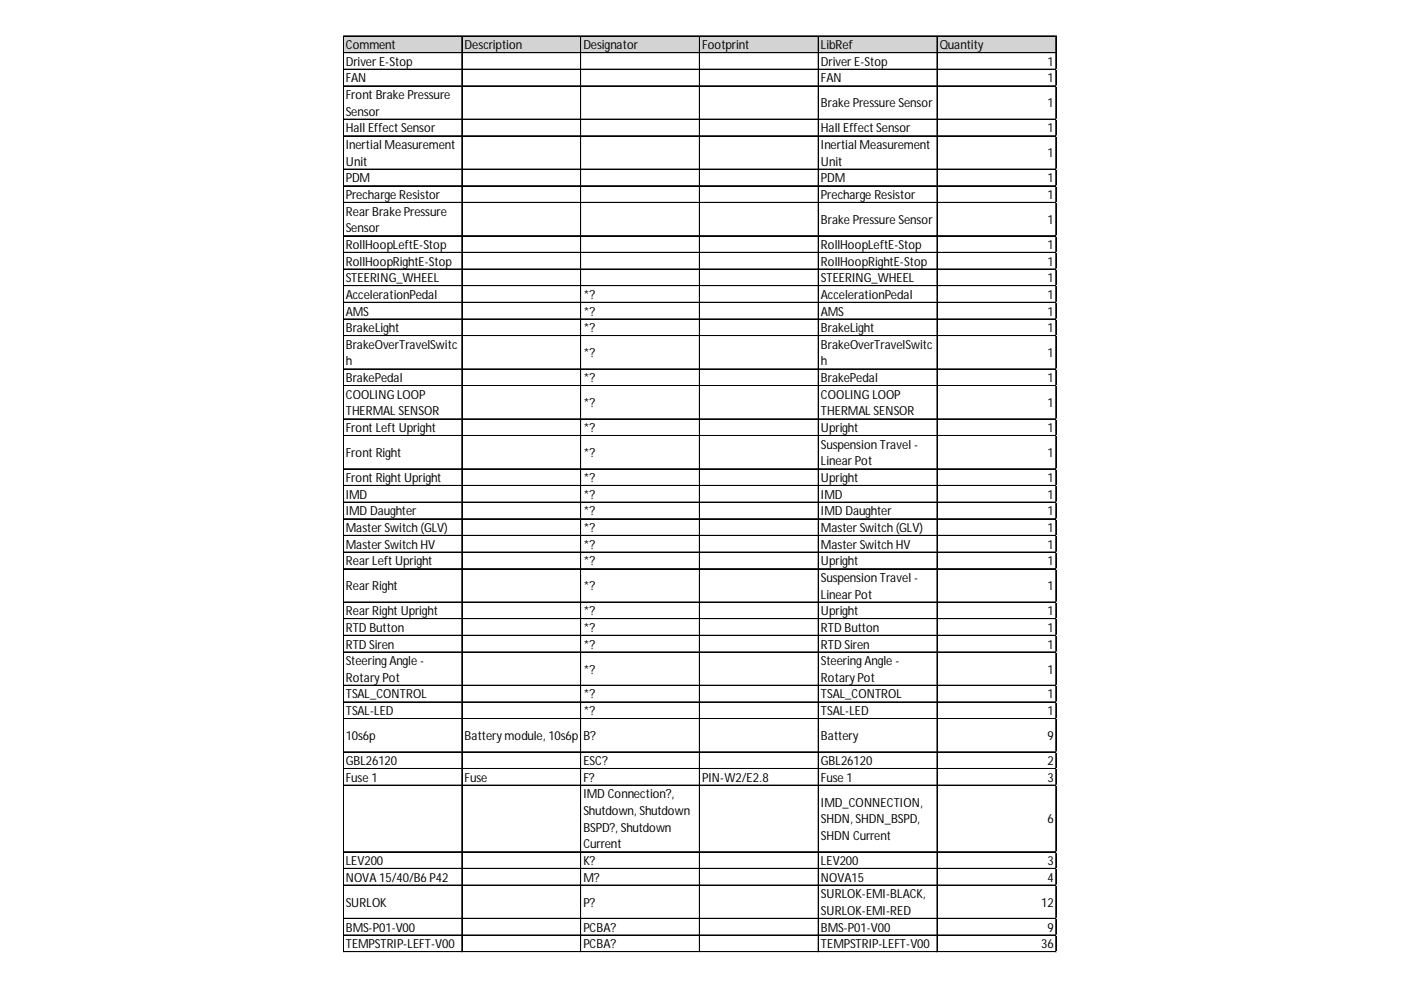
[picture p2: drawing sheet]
<svg xmlns="http://www.w3.org/2000/svg" width="297mm" height="210mm" viewBox="0 0 297 210" stroke-linecap="round" stroke-linejoin="round" font-family="sans-serif">
<defs><g id="words">
<g font-size="2.6">
<text x="73.3" y="10.4">Comment</text>
<text x="98.5" y="10.4">Description</text>
<text x="123.7" y="10.4">Designator</text>
<text x="148.9" y="10.4">Footprint</text>
<text x="174.1" y="10.4">LibRef</text>
<text x="199.2" y="10.4">Quantity</text>
<text x="73.3" y="13.9">Driver E-Stop</text>
<text x="73.3" y="17.5">FAN</text>
<text x="174.1" y="13.9">Driver E-Stop</text>
<text x="174.1" y="17.5">FAN</text>
<text x="222.1" y="13.9">1</text>
<text x="222.1" y="17.5">1</text>
<text x="73.3" y="21">Front Brake Pressure</text>
<text x="174.1" y="22.8">Brake Pressure Sensor</text>
<text x="222.1" y="22.8">1</text>
<text x="73.3" y="24.5">Sensor</text>
<text x="73.3" y="28.1">Hall Effect Sensor</text>
<text x="174.1" y="28.1">Hall Effect Sensor</text>
<text x="222.1" y="28.1">1</text>
<text x="73.3" y="31.6">Inertial Measurement</text>
<text x="73.3" y="35.1">Unit</text>
<text x="174.1" y="31.6">Inertial Measurement</text>
<text x="174.1" y="35.1">Unit</text>
<text x="222.1" y="33.4">1</text>
<text x="73.3" y="38.7">PDM</text>
<text x="174.1" y="38.7">PDM</text>
<text x="222.1" y="38.7">1</text>
<text x="73.3" y="42.2">Precharge Resistor</text>
<text x="73.3" y="45.7">Rear Brake Pressure</text>
<text x="174.1" y="42.2">Precharge Resistor</text>
<text x="174.1" y="47.5">Brake Pressure Sensor</text>
<text x="222.1" y="42.2">1</text>
<text x="222.1" y="47.5">1</text>
<text x="73.3" y="49.3">Sensor</text>
<text x="73.3" y="52.8">RollHoopLeftE-Stop</text>
<text x="174.1" y="52.8">RollHoopLeftE-Stop</text>
<text x="222.1" y="52.8">1</text>
<text x="73.3" y="56.3">RollHoopRightE-Stop</text>
<text x="73.3" y="59.8">STEERING_WHEEL</text>
<text x="174.1" y="56.3">RollHoopRightE-Stop</text>
<text x="174.1" y="59.8">STEERING_WHEEL</text>
<text x="222.1" y="56.3">1</text>
<text x="222.1" y="59.8">1</text>
<text x="73.3" y="63.4">AccelerationPedal</text>
<text x="123.7" y="63.4">*?</text>
<text x="174.1" y="63.4">AccelerationPedal</text>
<text x="222.1" y="63.4">1</text>
<text x="73.3" y="66.9">AMS</text>
<text x="73.3" y="70.4">BrakeLight</text>
<text x="123.7" y="66.9">*?</text>
<text x="123.7" y="70.4">*?</text>
<text x="174.1" y="66.9">AMS</text>
<text x="174.1" y="70.4">BrakeLight</text>
<text x="222.1" y="66.9">1</text>
<text x="222.1" y="70.4">1</text>
<text x="73.3" y="74">BrakeOverTravelSwitc</text>
<text x="73.3" y="77.5">h</text>
<text x="123.7" y="75.7">*?</text>
<text x="174.1" y="74">BrakeOverTravelSwitc</text>
<text x="174.1" y="77.5">h</text>
<text x="222.1" y="75.7">1</text>
<text x="73.3" y="81">BrakePedal</text>
<text x="123.7" y="81">*?</text>
<text x="174.1" y="81">BrakePedal</text>
<text x="222.1" y="81">1</text>
<text x="73.3" y="84.6">COOLING LOOP</text>
<text x="73.3" y="88.1">THERMAL SENSOR</text>
<text x="123.7" y="86.3">*?</text>
<text x="174.1" y="84.6">COOLING LOOP</text>
<text x="174.1" y="88.1">THERMAL SENSOR</text>
<text x="222.1" y="86.3">1</text>
<text x="73.3" y="91.6">Front Left Upright</text>
<text x="123.7" y="91.6">*?</text>
<text x="174.1" y="91.6">Upright</text>
<text x="174.1" y="95.1">Suspension Travel -</text>
<text x="222.1" y="91.6">1</text>
<text x="73.3" y="96.9">Front Right</text>
<text x="123.7" y="96.9">*?</text>
<text x="174.1" y="98.7">Linear Pot</text>
<text x="222.1" y="96.9">1</text>
<text x="73.3" y="102.2">Front Right Upright</text>
<text x="73.3" y="105.7">IMD</text>
<text x="123.7" y="102.2">*?</text>
<text x="123.7" y="105.7">*?</text>
<text x="174.1" y="102.2">Upright</text>
<text x="174.1" y="105.7">IMD</text>
<text x="222.1" y="102.2">1</text>
<text x="222.1" y="105.7">1</text>
<text x="73.3" y="109.3">IMD Daughter</text>
<text x="73.3" y="112.8">Master Switch (GLV)</text>
<text x="123.7" y="109.3">*?</text>
<text x="123.7" y="112.8">*?</text>
<text x="174.1" y="109.3">IMD Daughter</text>
<text x="174.1" y="112.8">Master Switch (GLV)</text>
<text x="222.1" y="109.3">1</text>
<text x="222.1" y="112.8">1</text>
<text x="73.3" y="116.3">Master Switch HV</text>
<text x="73.3" y="119.9">Rear Left Upright</text>
<text x="123.7" y="116.3">*?</text>
<text x="123.7" y="119.9">*?</text>
<text x="174.1" y="116.3">Master Switch HV</text>
<text x="174.1" y="119.9">Upright</text>
<text x="222.1" y="116.3">1</text>
<text x="222.1" y="119.9">1</text>
<text x="73.3" y="125.1">Rear Right</text>
<text x="123.7" y="125.1">*?</text>
<text x="174.1" y="123.4">Suspension Travel -</text>
<text x="222.1" y="125.1">1</text>
<text x="73.3" y="130.4">Rear Right Upright</text>
<text x="123.7" y="130.4">*?</text>
<text x="174.1" y="126.9">Linear Pot</text>
<text x="174.1" y="130.4">Upright</text>
<text x="222.1" y="130.4">1</text>
<text x="73.3" y="134">RTD Button</text>
<text x="73.3" y="137.5">RTD Siren</text>
<text x="123.7" y="134">*?</text>
<text x="123.7" y="137.5">*?</text>
<text x="174.1" y="134">RTD Button</text>
<text x="174.1" y="137.5">RTD Siren</text>
<text x="222.1" y="134">1</text>
<text x="222.1" y="137.5">1</text>
<text x="73.3" y="141">Steering Angle -</text>
<text x="123.7" y="142.8">*?</text>
<text x="174.1" y="141">Steering Angle -</text>
<text x="222.1" y="142.8">1</text>
<text x="73.3" y="144.6">Rotary Pot</text>
<text x="73.3" y="148.1">TSAL_CONTROL</text>
<text x="123.7" y="148.1">*?</text>
<text x="174.1" y="144.6">Rotary Pot</text>
<text x="174.1" y="148.1">TSAL_CONTROL</text>
<text x="222.1" y="148.1">1</text>
<text x="73.3" y="151.6">TSAL-LED</text>
<text x="123.7" y="151.6">*?</text>
<text x="174.1" y="151.6">TSAL-LED</text>
<text x="222.1" y="151.6">1</text>
<text x="73.3" y="156.9">10s6p</text>
<text x="98.5" y="156.9">Battery module, 10s6p</text>
<text x="123.7" y="156.9">B?</text>
<text x="174.1" y="156.9">Battery</text>
<text x="222.1" y="156.9">9</text>
<text x="73.3" y="162.2">GBL26120</text>
<text x="73.3" y="165.7">Fuse 1</text>
<text x="98.5" y="165.7">Fuse</text>
<text x="123.7" y="162.2">ESC?</text>
<text x="123.7" y="165.7">F?</text>
<text x="148.9" y="165.7">PIN-W2/E2.8</text>
<text x="174.1" y="162.2">GBL26120</text>
<text x="174.1" y="165.7">Fuse 1</text>
<text x="222.1" y="162.2">2</text>
<text x="222.1" y="165.7">3</text>
<text x="123.7" y="169.3">IMD Connection?,</text>
<text x="123.7" y="172.8">Shutdown, Shutdown</text>
<text x="174.1" y="171">IMD_CONNECTION,</text>
<text x="123.7" y="176.3">BSPD?, Shutdown</text>
<text x="123.7" y="179.9">Current</text>
<text x="174.1" y="174.6">SHDN, SHDN_BSPD,</text>
<text x="174.1" y="178.1">SHDN Current</text>
<text x="222.1" y="174.6">6</text>
<text x="73.3" y="183.4">LEV200</text>
<text x="123.7" y="183.4">K?</text>
<text x="174.1" y="183.4">LEV200</text>
<text x="222.1" y="183.4">3</text>
<text x="73.3" y="186.9">NOVA 15/40/B6 P42</text>
<text x="123.7" y="186.9">M?</text>
<text x="174.1" y="186.9">NOVA15</text>
<text x="174.1" y="190.5">SURLOK-EMI-BLACK,</text>
<text x="222.1" y="186.9">4</text>
<text x="73.3" y="192.2">SURLOK</text>
<text x="73.3" y="197.5">BMS-P01-V00</text>
<text x="123.7" y="192.2">P?</text>
<text x="123.7" y="197.5">PCBA?</text>
<text x="174.1" y="194">SURLOK-EMI-RED</text>
<text x="174.1" y="197.5">BMS-P01-V00</text>
<text x="220.7" y="192.2">12</text>
<text x="222.1" y="197.5">9</text>
<text x="73.3" y="201">TEMPSTRIP-LEFT-V00</text>
<text x="123.7" y="201">PCBA?</text>
<text x="174.1" y="201">TEMPSTRIP-LEFT-V00</text>
<text x="220.7" y="201">36</text>
</g>
</g></defs>
<path d="M72.8 7.7h151.2v3.6h-151.2z" fill="#d3d3d3"/>
<g fill="none" stroke="#000" stroke-width=".21">
<path d="M72.7 7.6v194.3M72.8 7.6v194.3M72.9 7.6h151.1M72.9 7.7h151.1M72.9 11.1h151.1M72.9 11.2h151.1M72.9 14.7h151.1M72.9 18.2h151.1M72.9 18.3h151.1M97.9 7.8v194.1M98 7.8v194.1M123.1 7.8v194.1"/>
<path d="M123.2 7.8v194.1M148.3 7.8v194.1M148.4 7.8v194.1M173.5 7.8v194.1M198.7 7.8v194.1M223.8 7.8v194.1M223.9 7.8v194.1M72.9 25.3h151.1M72.9 28.8h151.1M72.9 28.9h151.1M72.9 35.8h151.1M72.9 35.9h151.1"/>
<path d="M72.9 39.4h151.1M72.9 42.9h151.1M72.9 43h151.1M72.9 50h151.1M72.9 53.5h151.1M72.9 53.6h151.1M72.9 57h151.1M72.9 57.1h151.1M72.9 60.6h151.1M72.9 64.1h151.1M72.9 64.2h151.1M72.9 67.6h151.1"/>
<path d="M72.9 67.7h151.1M72.9 71.1h151.1M72.9 71.2h151.1M72.9 78.2h151.1M72.9 78.3h151.1M72.9 81.7h151.1M72.9 81.8h151.1M72.9 88.8h151.1M72.9 88.9h151.1M72.9 92.3h151.1M72.9 92.4h151.1M72.9 99.4h151.1"/>
<path d="M72.9 99.5h151.1M72.9 102.9h151.1M72.9 103h151.1M72.9 106.4h151.1M72.9 106.5h151.1M72.9 110h151.1M72.9 110.1h151.1M72.9 113.5h151.1M72.9 113.6h151.1M72.9 117h151.1M72.9 117.1h151.1M72.9 120.6h151.1"/>
<path d="M72.9 127.6h151.1M72.9 127.7h151.1M72.9 131.2h151.1M72.9 134.7h151.1M72.9 134.8h151.1M72.9 138.2h151.1M72.9 138.3h151.1M72.9 145.3h151.1M72.9 145.4h151.1M72.9 148.8h151.1M72.9 148.9h151.1M72.9 152.3h151.1"/>
<path d="M72.9 152.4h151.1M72.9 159.4h151.1M72.9 159.5h151.1M72.9 162.9h151.1M72.9 163h151.1M72.9 166.5h151.1M72.9 180.6h151.1M72.9 180.7h151.1M72.9 184.1h151.1M72.9 184.2h151.1M72.9 187.6h151.1M72.9 187.7h151.1"/>
<path d="M72.9 194.7h151.1M72.9 194.8h151.1M72.9 198.2h151.1M72.9 198.3h151.1M72.9 201.8h151.1"/>
</g>
<path d="M72.7 201.9v.1" fill="none" stroke="#d4d4d4" stroke-width=".21"/>
<path d="M72.7 201.9l.2 .1z" fill="#d4d4d4"/>
<path d="M97.9 201.9v.1" fill="none" stroke="#d4d4d4" stroke-width=".21"/>
<path d="M97.9 201.9l.2 .1z" fill="#d4d4d4"/>
<path d="M123.1 201.9v.1" fill="none" stroke="#d4d4d4" stroke-width=".21"/>
<path d="M123.1 201.9l.1 .1z" fill="#d4d4d4"/>
<path d="M148.3 201.9v.1" fill="none" stroke="#d4d4d4" stroke-width=".21"/>
<path d="M148.3 201.9l.1 .1z" fill="#d4d4d4"/>
<path d="M173.5 201.9v.1" fill="none" stroke="#d4d4d4" stroke-width=".21"/>
<path d="M173.5 201.9l.1 .1z" fill="#d4d4d4"/>
<path d="M198.7 201.9v.1" fill="none" stroke="#d4d4d4" stroke-width=".21"/>
<path d="M198.7 201.9l.1 .1z" fill="#d4d4d4"/>
<path d="M223.8 201.9v.1" fill="none" stroke="#d4d4d4" stroke-width=".21"/>
<path d="M223.8 201.9l.2 .1z" fill="#d4d4d4"/>
<path d="M224 14.7h.1" fill="none" stroke="#d4d4d4" stroke-width=".21"/>
<path d="M224 14.7v.1z" fill="#d4d4d4"/>
<path d="M224 18.2h.1" fill="none" stroke="#d4d4d4" stroke-width=".21"/>
<path d="M224 18.2v.1z" fill="#d4d4d4"/>
<path d="M224 25.3h.1" fill="none" stroke="#d4d4d4" stroke-width=".21"/>
<path d="M224 25.3v.1z" fill="#d4d4d4"/>
<path d="M224 28.8h.1" fill="none" stroke="#d4d4d4" stroke-width=".21"/>
<path d="M224 28.8v.1z" fill="#d4d4d4"/>
<path d="M224 35.8h.1" fill="none" stroke="#d4d4d4" stroke-width=".21"/>
<path d="M224 35.8v.2z" fill="#d4d4d4"/>
<path d="M224 39.4h.1" fill="none" stroke="#d4d4d4" stroke-width=".21"/>
<path d="M224 39.4v.1z" fill="#d4d4d4"/>
<path d="M224 42.9h.1" fill="none" stroke="#d4d4d4" stroke-width=".21"/>
<path d="M224 42.9v.2z" fill="#d4d4d4"/>
<path d="M224 50h.1" fill="none" stroke="#d4d4d4" stroke-width=".21"/>
<path d="M224 50v.1z" fill="#d4d4d4"/>
<path d="M224 53.5h.1" fill="none" stroke="#d4d4d4" stroke-width=".21"/>
<path d="M224 53.5v.1z" fill="#d4d4d4"/>
<path d="M224 57h.1" fill="none" stroke="#d4d4d4" stroke-width=".21"/>
<path d="M224 57v.2z" fill="#d4d4d4"/>
<path d="M224 60.6h.1" fill="none" stroke="#d4d4d4" stroke-width=".21"/>
<path d="M224 60.6v.1z" fill="#d4d4d4"/>
<path d="M224 64.1h.1" fill="none" stroke="#d4d4d4" stroke-width=".21"/>
<path d="M224 64.1v.1z" fill="#d4d4d4"/>
<path d="M224 67.6h.1" fill="none" stroke="#d4d4d4" stroke-width=".21"/>
<path d="M224 67.6v.2z" fill="#d4d4d4"/>
<path d="M224 71.1h.1" fill="none" stroke="#d4d4d4" stroke-width=".21"/>
<path d="M224 71.1v.2z" fill="#d4d4d4"/>
<path d="M224 78.2h.1" fill="none" stroke="#d4d4d4" stroke-width=".21"/>
<path d="M224 78.2v.2z" fill="#d4d4d4"/>
<path d="M224 81.7h.1" fill="none" stroke="#d4d4d4" stroke-width=".21"/>
<path d="M224 81.7v.2z" fill="#d4d4d4"/>
<path d="M224 88.8h.1" fill="none" stroke="#d4d4d4" stroke-width=".21"/>
<path d="M224 88.8v.1z" fill="#d4d4d4"/>
<path d="M224 92.3h.1" fill="none" stroke="#d4d4d4" stroke-width=".21"/>
<path d="M224 92.3v.2z" fill="#d4d4d4"/>
<path d="M224 99.4h.1" fill="none" stroke="#d4d4d4" stroke-width=".21"/>
<path d="M224 99.4v.1z" fill="#d4d4d4"/>
<path d="M224 102.9h.1" fill="none" stroke="#d4d4d4" stroke-width=".21"/>
<path d="M224 102.9v.2z" fill="#d4d4d4"/>
<path d="M224 106.4h.1" fill="none" stroke="#d4d4d4" stroke-width=".21"/>
<path d="M224 106.4v.2z" fill="#d4d4d4"/>
<path d="M224 110h.1" fill="none" stroke="#d4d4d4" stroke-width=".21"/>
<path d="M224 110v.1z" fill="#d4d4d4"/>
<path d="M224 113.5h.1" fill="none" stroke="#d4d4d4" stroke-width=".21"/>
<path d="M224 113.5v.2z" fill="#d4d4d4"/>
<path d="M224 117h.1" fill="none" stroke="#d4d4d4" stroke-width=".21"/>
<path d="M224 117v.2z" fill="#d4d4d4"/>
<path d="M224 120.6h.1" fill="none" stroke="#d4d4d4" stroke-width=".21"/>
<path d="M224 120.6v.1z" fill="#d4d4d4"/>
<path d="M224 127.6h.1" fill="none" stroke="#d4d4d4" stroke-width=".21"/>
<path d="M224 127.6v.2z" fill="#d4d4d4"/>
<path d="M224 131.2h.1" fill="none" stroke="#d4d4d4" stroke-width=".21"/>
<path d="M224 131.2v.1z" fill="#d4d4d4"/>
<path d="M224 134.7h.1" fill="none" stroke="#d4d4d4" stroke-width=".21"/>
<path d="M224 134.7v.1z" fill="#d4d4d4"/>
<path d="M224 138.2h.1" fill="none" stroke="#d4d4d4" stroke-width=".21"/>
<path d="M224 138.2v.2z" fill="#d4d4d4"/>
<path d="M224 145.3h.1" fill="none" stroke="#d4d4d4" stroke-width=".21"/>
<path d="M224 145.3v.1z" fill="#d4d4d4"/>
<path d="M224 148.8h.1" fill="none" stroke="#d4d4d4" stroke-width=".21"/>
<path d="M224 148.8v.2z" fill="#d4d4d4"/>
<path d="M224 152.3h.1" fill="none" stroke="#d4d4d4" stroke-width=".21"/>
<path d="M224 152.3v.2z" fill="#d4d4d4"/>
<path d="M224 159.4h.1" fill="none" stroke="#d4d4d4" stroke-width=".21"/>
<path d="M224 159.4v.1z" fill="#d4d4d4"/>
<path d="M224 162.9h.1" fill="none" stroke="#d4d4d4" stroke-width=".21"/>
<path d="M224 162.9v.2z" fill="#d4d4d4"/>
<path d="M224 166.5h.1" fill="none" stroke="#d4d4d4" stroke-width=".21"/>
<path d="M224 166.5v.1z" fill="#d4d4d4"/>
<path d="M224 180.6h.1" fill="none" stroke="#d4d4d4" stroke-width=".21"/>
<path d="M224 180.6v.1z" fill="#d4d4d4"/>
<path d="M224 184.1h.1" fill="none" stroke="#d4d4d4" stroke-width=".21"/>
<path d="M224 184.1v.2z" fill="#d4d4d4"/>
<path d="M224 187.6h.1" fill="none" stroke="#d4d4d4" stroke-width=".21"/>
<path d="M224 187.6v.2z" fill="#d4d4d4"/>
<path d="M224 194.7h.1" fill="none" stroke="#d4d4d4" stroke-width=".21"/>
<path d="M224 194.7v.2z" fill="#d4d4d4"/>
<path d="M224 198.2h.1" fill="none" stroke="#d4d4d4" stroke-width=".21"/>
<path d="M224 198.2v.2z" fill="#d4d4d4"/>
<path d="M224 201.8h.1" fill="none" stroke="#d4d4d4" stroke-width=".21"/>
<path d="M224 201.8v.1z" fill="#d4d4d4"/>
<use href="#words"/>
</svg>
